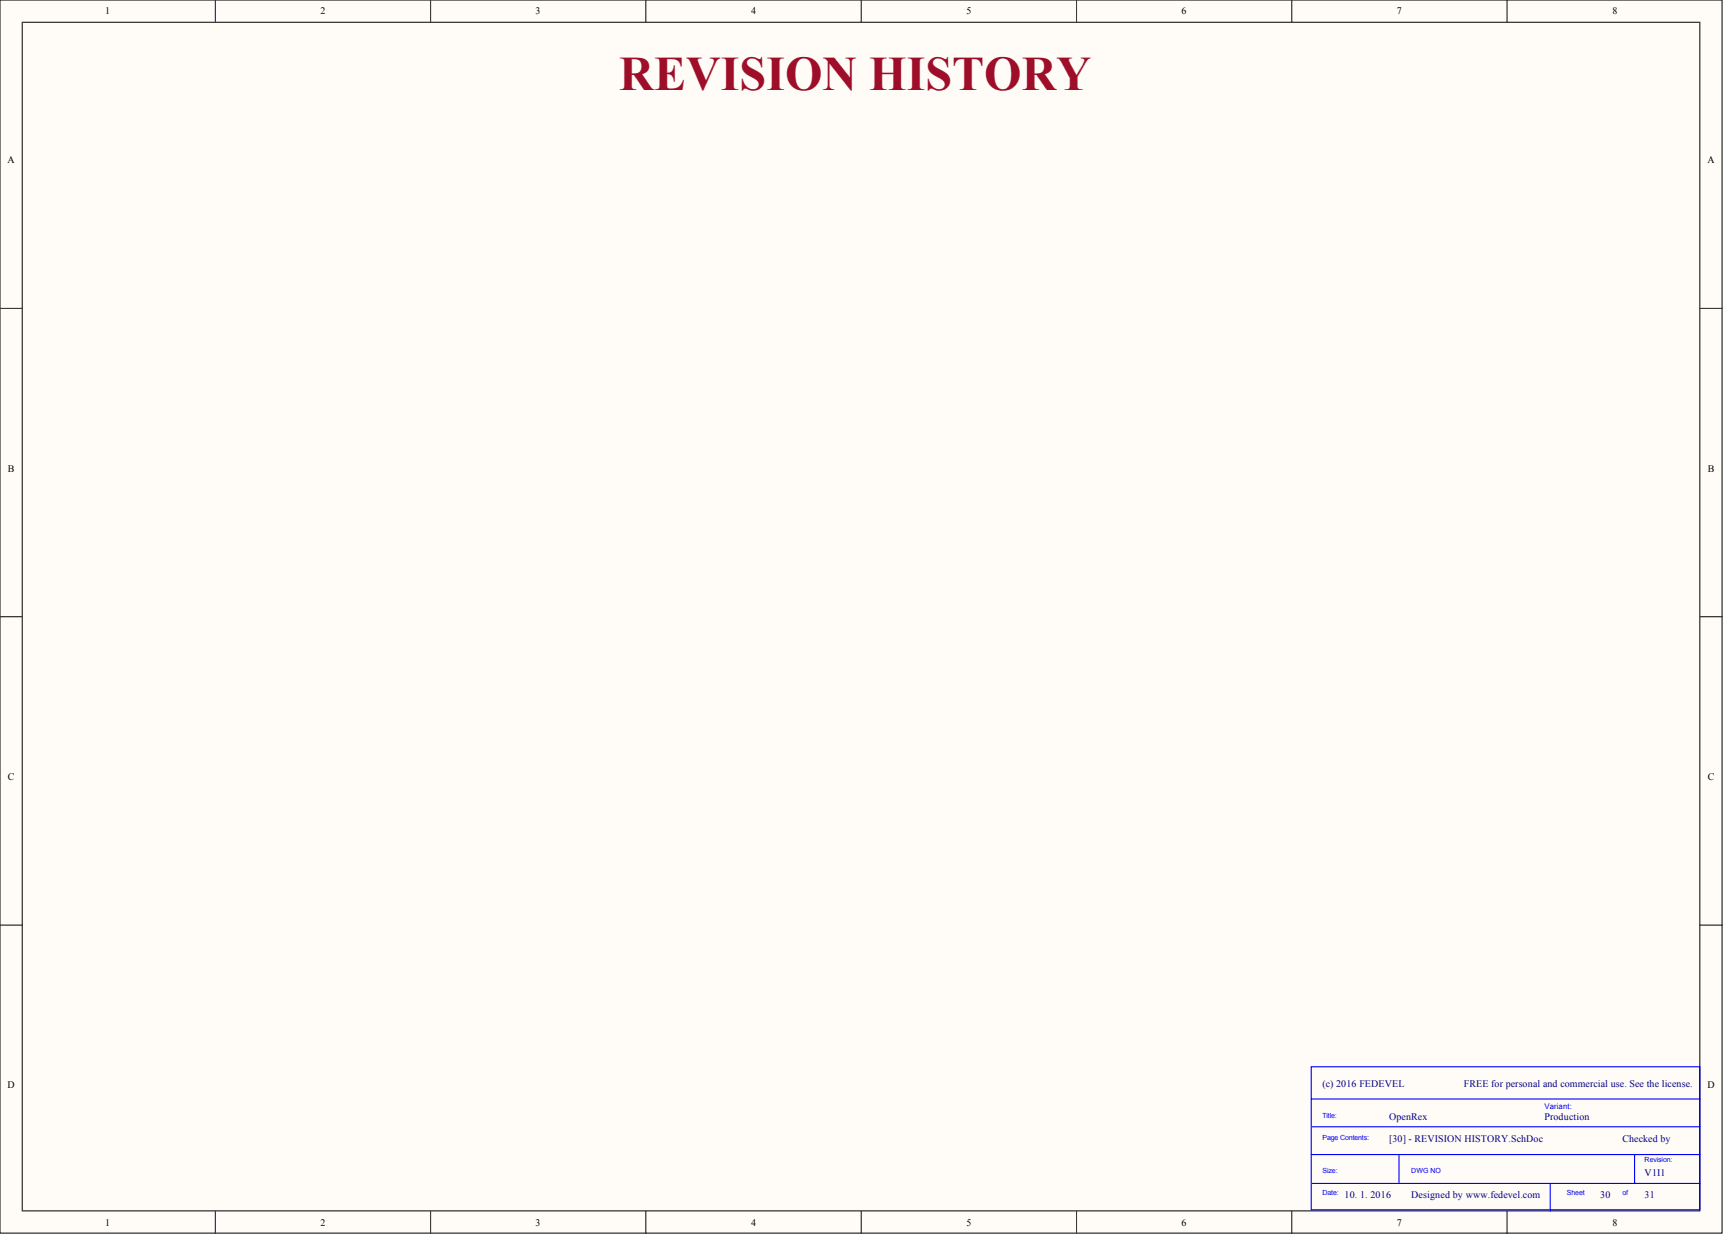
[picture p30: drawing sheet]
<svg xmlns="http://www.w3.org/2000/svg" width="393mm" height="282mm" viewBox="0 0 393 282" stroke-linecap="round" stroke-linejoin="round" font-family="sans-serif">
<defs><g id="words">
<text font-size="11" fill="#9e0e29" x="141.3" y="20.5">REVISION HISTORY</text>
<g font-size="2.3">
<text x="24" y="3.3">1</text>
<text x="73.1" y="3.3">2</text>
<text x="122.2" y="3.3">3</text>
<text x="171.4" y="3.3">4</text>
<text x="220.5" y="3.3">5</text>
<text x="269.6" y="3.3">6</text>
<text x="318.7" y="3.3">7</text>
<text x="367.9" y="3.3">8</text>
<text x="1.7" y="37.2">A</text>
<text x="389.6" y="37.2">A</text>
<text x="1.8" y="107.6">B</text>
<text x="389.7" y="107.6">B</text>
<text x="1.8" y="178">C</text>
<text x="389.7" y="178">C</text>
<text x="1.7" y="248.4">D</text>
<text x="389.6" y="248.4">D</text>
<text x="24" y="279.7">1</text>
<text x="73.1" y="279.7">2</text>
<text x="122.2" y="279.7">3</text>
<text x="171.4" y="279.7">4</text>
<text x="220.5" y="279.7">5</text>
<text x="269.6" y="279.7">6</text>
<text x="318.7" y="279.7">7</text>
<text x="367.9" y="279.7">8</text>
</g>
<g font-size="2.3" fill="#000080">
<text x="301.7" y="248">(c) 2016 FEDEVEL</text>
<text x="334" y="248">FREE for personal and commercial use. See the license.</text>
<text x="316.9" y="255.6">OpenRex</text>
<text x="352.4" y="255.6">Production</text>
<text x="316.9" y="260.7">[30] - REVISION HISTORY.SchDoc</text>
<text x="370.2" y="260.7">Checked by</text>
<text x="375.2" y="268.3">V1I1</text>
<text x="306.8" y="273.4">10. 1. 2016</text>
<text x="322" y="273.4">Designed by www.fedevel.com</text>
<text x="365.1" y="273.4">30</text>
<text x="375.2" y="273.4">31</text>
</g>
<text font-size="1.8" fill="#00f" x="352.4" y="253.2">Variant:</text>
<g font-size="1.6" fill="#00f">
<text x="301.7" y="255.1">Title:</text>
<text x="301.7" y="260.1">Page Contents:</text>
<text x="301.7" y="267.7">Size:</text>
<text x="322" y="267.7">DWG NO</text>
<text x="375.2" y="265.2">Revision:</text>
<text x="301.7" y="272.8">Date:</text>
<text x="357.5" y="272.8">Sheet</text>
<text x="370.2" y="272.8">of</text>
</g>
</g></defs>
<g fill="#fffcf8" stroke="#000" stroke-width=".23">
<path d="M0 0h392.9v281.4h-392.9z"/>
<path d="M5.1 5.1h382.7v271.3h-382.7z"/>
</g>
<g fill="none" stroke="#000" stroke-width=".23">
<path d="M49.1 0v5.1M98.2 0v5.1M147.4 0v5.1M196.5 0v5.1M245.6 0v5.1M294.7 0v5.1M343.8 0v5.1M0 70.4h5.1M387.9 70.4h5.1M0 140.8h5.1M387.9 140.8h5.1M0 211.1h5.1"/>
<path d="M387.9 211.1h5.1M49.1 276.4v5.1M98.2 276.4v5.1M147.4 276.4v5.1M196.5 276.4v5.1M245.6 276.4v5.1M294.7 276.4v5.1M343.8 276.4v5.1"/>
</g>
<path d="M299.2 243.5h88.6v32.6h-88.6zM299.2 250.8h88.7M299.4 257.2h88.5M299.2 263.5h88.7M299.4 270.1h88.5M319.2 263.5v6.6M353.7 270.1v6.3M373 263.5v6.6" fill="none" stroke="#00f" stroke-width=".25"/>
<use href="#words"/>
</svg>
